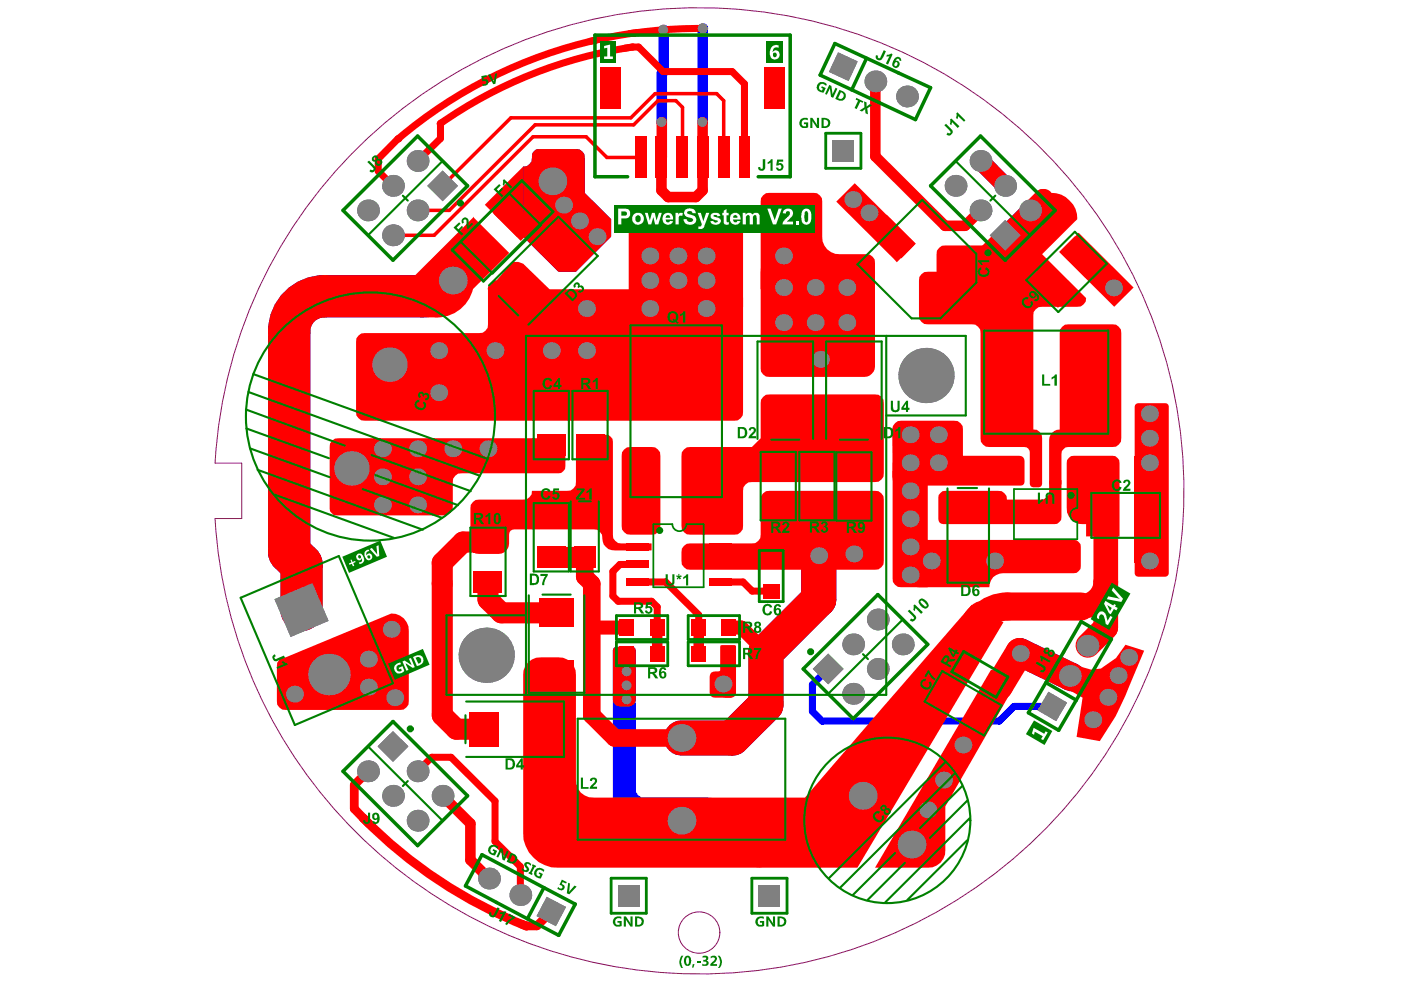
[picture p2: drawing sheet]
<svg xmlns="http://www.w3.org/2000/svg" width="287mm" height="202mm" viewBox="0 0 287 202" stroke-linecap="round" stroke-linejoin="round" font-family="sans-serif">
<g fill="none" stroke="#800080" stroke-width=".2">
<path d="M44 94.9a99.3 99.3 0 0 1 101.4-93.3 99.3 99.3 0 0 1 97 97.8 99.3 99.3 0 0 1-77.8 97.7 99.3 99.3 0 0 1-111.8-55.6 98.4 98.4 0 0 1-8.8-35.3M44.1 94.9h5.4v11.3h-5.4"/>
<circle cx="143.1" cy="191" r="4.2"/>
</g>
<g fill="#00f">
<path d="M125.7 132.7l.5-.2h3.2a.74 .74 0 0 1 .7 .7v28.4a1.72 1.72 0 0 0 1.9 1.7h12.9a1.72 1.72 0 0 1 1.8 1.8v7.2a1.72 1.72 0 0 1-1.8 1.8h-17.6a1.72 1.72 0 0 1-1.8-1.8v-39.1z"/>
<path d="M109.3 31l.5-.4 .5-.1h7.6a1.72 1.72 0 0 1 1.8 1.8v7.2l5.4 5.4v3.6l-7.2 7.2h-3.6l-7.2-7.2v-14.4a1.79 1.79 0 0 0 1.8-2.1l.1-.6z"/>
</g>
<path d="M166.3 140.2v5.5l2 2" fill="none" stroke="#00f" stroke-width="1.4"/>
<path d="M143.9 5.8l-.1 .1" fill="none" stroke="#00f" stroke-width="2.2"/>
<circle cx="200.7" cy="33" r="1.8" fill="#00f"/>
<path d="M135.8 6.1v8.6l-.3 .3v10M143.8 5.9v19.1" fill="none" stroke="#00f" stroke-width="2.2"/>
<path d="M169.5 137l-3.2 3.2M215.4 144.7h-7.8l-3 3h-36.3" fill="none" stroke="#00f" stroke-width="1.4"/>
<path d="M91.6 58.6a7.2 7.2 0 0 1-5.1 2.1h-20.1a7.2 7.2 0 0 0-7.2 7.2v45.2l2.5 2.5v9.3M92.7 57.4l-1.2 1.2" fill="none" stroke="#00f" stroke-width="8.6"/>
<path d="M167.6 113.8v9l-10.8 10.8v10.7l-6.8 6.8h-10.5" fill="none" stroke="#00f" stroke-width="7.2"/>
<path d="M116.5 33.8l-3.4 3.3M208.8 133.6l10.7 5.1" fill="none" stroke="#00f" stroke-width="5.8"/>
<path d="M200.7 33l5.1 5.1M210.9 43.1l-5.1 5.1" fill="none" stroke="#00f" stroke-width="3.6"/>
<g fill="#808080">
<circle cx="135.8" cy="6.1" r="1.01"/>
<circle cx="143.8" cy="5.8" r="1.01"/>
<circle cx="135.4" cy="25" r="1.01"/>
<circle cx="143.8" cy="25" r="1.01"/>
<circle cx="128.3" cy="137.5" r="1.01"/>
<circle cx="128.3" cy="140.4" r="1.01"/>
<circle cx="128.3" cy="143.2" r="1.01"/>
<circle cx="80.1" cy="128.9" r="1.73"/>
<circle cx="120.1" cy="71.8" r="1.73"/>
<circle cx="160.4" cy="66.1" r="1.73"/>
<circle cx="166.9" cy="66.1" r="1.73"/>
<circle cx="177.9" cy="43.6" r="1.73"/>
<circle cx="235.3" cy="94.8" r="1.73"/>
<circle cx="235.3" cy="89.8" r="1.73"/>
<circle cx="80.8" cy="142.9" r="1.73"/>
<circle cx="85.5" cy="91.9" r="1.73"/>
<circle cx="85.5" cy="103.4" r="1.73"/>
<circle cx="85.5" cy="97.7" r="1.73"/>
<circle cx="115.4" cy="42" r="1.73"/>
<circle cx="120.1" cy="63.2" r="1.73"/>
<circle cx="160.4" cy="52.4" r="1.73"/>
<circle cx="189.9" cy="165.9" r="1.73"/>
<circle cx="223.7" cy="147.4" r="1.73"/>
<circle cx="235.3" cy="114.9" r="1.73"/>
<circle cx="160.4" cy="58.9" r="1.73"/>
<circle cx="166.9" cy="58.9" r="1.73"/>
<circle cx="235.3" cy="84.7" r="1.73"/>
<circle cx="89.8" cy="71.8" r="1.73"/>
<circle cx="112.9" cy="71.8" r="1.73"/>
<circle cx="101.3" cy="71.8" r="1.73"/>
<circle cx="133" cy="77.6" r="1.73"/>
<circle cx="138.8" cy="77.6" r="1.73"/>
<circle cx="133" cy="71.8" r="1.73"/>
<circle cx="138.8" cy="71.8" r="1.73"/>
<circle cx="148" cy="140.1" r="1.73"/>
<circle cx="186.3" cy="117.8" r="1.73"/>
<circle cx="186.3" cy="112" r="1.73"/>
<circle cx="186.3" cy="106.3" r="1.73"/>
<circle cx="186.3" cy="100.5" r="1.73"/>
<circle cx="186.3" cy="94.8" r="1.73"/>
<circle cx="186.3" cy="89" r="1.73"/>
<circle cx="173.4" cy="66.1" r="1.73"/>
<circle cx="197.1" cy="152.6" r="1.73"/>
<circle cx="192.1" cy="94.8" r="1.73"/>
<circle cx="192.1" cy="89" r="1.73"/>
<circle cx="231.1" cy="134.6" r="1.73"/>
<circle cx="67.3" cy="138.1" r="4.2"/>
<circle cx="60.3" cy="142.2" r="1.73"/>
<circle cx="80.5" cy="163" r="2.23"/>
<circle cx="85.5" cy="158" r="2.23"/>
<circle cx="90.6" cy="163" r="2.23"/>
<circle cx="85.5" cy="168.1" r="2.23"/>
<circle cx="78.3" cy="91.9" r="1.73"/>
<circle cx="92.7" cy="91.9" r="1.73"/>
<circle cx="78.3" cy="97.7" r="1.73"/>
<circle cx="78.3" cy="103.4" r="1.73"/>
<circle cx="79.7" cy="74.7" r="3.5"/>
<circle cx="89.8" cy="80.4" r="1.73"/>
<circle cx="85.5" cy="43.1" r="2.23"/>
<circle cx="80.5" cy="48.2" r="2.23"/>
<circle cx="85.5" cy="33" r="2.23"/>
<circle cx="106.5" cy="183.3" r="2.23"/>
<circle cx="99.9" cy="91.9" r="1.73"/>
<circle cx="139.5" cy="168.1" r="2.84"/>
<circle cx="133" cy="63.2" r="1.73"/>
<circle cx="133" cy="57.4" r="1.73"/>
<circle cx="133" cy="52.4" r="1.73"/>
<circle cx="138.8" cy="57.4" r="1.73"/>
<circle cx="138.8" cy="52.4" r="1.73"/>
<circle cx="176.6" cy="163" r="2.84"/>
<circle cx="174.7" cy="142.1" r="2.23"/>
<circle cx="179.7" cy="137" r="2.23"/>
<circle cx="174.8" cy="113.4" r="1.73"/>
<circle cx="174.6" cy="40.9" r="1.73"/>
<circle cx="185.7" cy="19.8" r="2.23"/>
<circle cx="193.2" cy="159.8" r="1.73"/>
<circle cx="208.9" cy="133.8" r="1.73"/>
<circle cx="203.6" cy="114.9" r="1.73"/>
<circle cx="200.7" cy="43.1" r="2.23"/>
<circle cx="200.7" cy="33" r="2.23"/>
<circle cx="226.8" cy="142.8" r="1.73"/>
<circle cx="228.9" cy="138.4" r="1.73"/>
<circle cx="219" cy="138.4" r="2.23"/>
<circle cx="221.3" cy="52.8" r="1.73"/>
<circle cx="92.7" cy="57.4" r="2.84"/>
<circle cx="80.5" cy="38.1" r="2.23"/>
<circle cx="113.1" cy="37.1" r="2.84"/>
<circle cx="139.5" cy="151.1" r="2.84"/>
<circle cx="174.7" cy="132" r="2.23"/>
<circle cx="179.7" cy="126.9" r="2.23"/>
<circle cx="184.8" cy="132" r="2.23"/>
<circle cx="173.4" cy="58.9" r="1.73"/>
<circle cx="179.2" cy="16.7" r="2.23"/>
<circle cx="205.8" cy="38.1" r="2.23"/>
<circle cx="195.6" cy="38.1" r="2.23"/>
<circle cx="222.6" cy="132.3" r="2.23"/>
<circle cx="228" cy="59" r="1.73"/>
<circle cx="75.4" cy="140.7" r="1.73"/>
<circle cx="75.4" cy="135" r="1.73"/>
<circle cx="144.6" cy="77.6" r="1.73"/>
<circle cx="144.6" cy="71.8" r="1.73"/>
<circle cx="122.2" cy="48.5" r="1.73"/>
<circle cx="100.1" cy="179.9" r="2.23"/>
<circle cx="75.3" cy="158" r="2.23"/>
<circle cx="72" cy="95.9" r="3.5"/>
<circle cx="144.6" cy="63.2" r="1.73"/>
<circle cx="144.6" cy="52.4" r="1.73"/>
<circle cx="144.6" cy="57.4" r="1.73"/>
<circle cx="118.6" cy="45.2" r="1.73"/>
<circle cx="75.3" cy="43.1" r="2.23"/>
<circle cx="190.7" cy="114.9" r="1.73"/>
<circle cx="167.6" cy="113.8" r="1.73"/>
<circle cx="189.6" cy="76.9" r="5.7"/>
<circle cx="168" cy="73.6" r="1.73"/>
<circle cx="210.9" cy="43.1" r="2.23"/>
<circle cx="99.5" cy="134.2" r="5.7"/>
<circle cx="186.6" cy="173" r="2.84"/>
</g>
<g fill="#808080">
<path d="M111.9 183.7l4 2-2.1 4-4-2.1z" fill-rule="evenodd"/>
<path d="M126.5 181.2h4.4v4.5h-4.4z" fill-rule="evenodd"/>
<path d="M155.3 181.2h4.5v4.5h-4.5z" fill-rule="evenodd"/>
<path d="M170.4 28.7h4.5v4.4h-4.5z" fill-rule="evenodd"/>
<path d="M202.6 48.2l3.2-3.2 3.1 3.2-3.1 3.1z" fill-rule="evenodd"/>
<path d="M56.2 122.7l7.8-3.3 3.3 7.8-7.8 3.3z" fill-rule="evenodd"/>
<path d="M77.3 152.9l3.2-3.2 3.1 3.2-3.1 3.1z" fill-rule="evenodd"/>
<path d="M87.4 38.1l3.2-3.2 3.2 3.2-3.2 3.1z" fill-rule="evenodd"/>
<path d="M171.6 10.7l4 1.9-1.9 4-4-1.9z" fill-rule="evenodd"/>
<path d="M166.4 137l3.1-3.2 3.2 3.2-3.2 3.2z" fill-rule="evenodd"/>
<path d="M214.6 141.7l3.9 2.2-2.3 3.8-3.8-2.2z" fill-rule="evenodd"/>
</g>
<g fill="#f00">
<path d="M147.5 132.2h3.1l.1 9.6a1 1 0 0 1-1.1 1.1h-1.1a1 1 0 0 1-1.1-1.1z"/>
<path d="M125.7 132.7l.5-.2h3.2a.74 .74 0 0 1 .7 .7v10a1.47 1.47 0 0 1-1.4 1.5h-1.8a1.47 1.47 0 0 1-1.4-1.5v-10z"/>
<path d="M145.6 137.8l.4-.2 1.4-.2v-.3l2.4 5.8h-3.4a1 1 0 0 1-1.1-1.1v-3.1z"/>
<path d="M171.2 41.3l3.8-3.7 12.4 12.3-3.8 3.8z"/>
<path d="M218.1 135.6l5.3 1.5 2-.2 3.1-2.1 1.9-2.8 3.8 1.3-3.9 9.3-1.9 4.1-3.2 5.1-4.8-.9 1.2-8-5.7-3.3z"/>
<path d="M99.3 41.9l7.8-7.8v14.4h-1.3z"/>
<path d="M127.8 92.1l.5-.5h.8h4.3a1.72 1.72 0 0 1 1.8 1.7v14.4a1.72 1.72 0 0 1-1.8 1.8h-4.3a1.72 1.72 0 0 1-1.8-1.8v-14.4v-.7z"/>
<path d="M218.8 93.8l.4-.4 .6-.1h7.9a1.47 1.47 0 0 1 1.5 1.5v15.1h-6.9v-2.6a3.3 3.3 0 0 1-3.9-3.2v-9.3l.1-.6z"/>
<path d="M217.4 66.9l.6-.4 .7-.1h9a1.72 1.72 0 0 1 1.8 1.8v21.6a1.72 1.72 0 0 1-1.8 1.8h-9a1.47 1.47 0 0 0-1.4 1.4v6.1a.74 .74 0 0 1-.7 .7h-1.1a.74 .74 0 0 1-.7-.7v-9a2.21 2.21 0 0 1 2.1-2.1v-19.8l.1-.7z"/>
<path d="M216.9 51.6l3.9-3.9 11.3 11.2-4 3.9z"/>
<path d="M68 90.3l.6-.5h.7h45a1.47 1.47 0 0 1 1.4 1.4v4.3a1.47 1.47 0 0 1-1.4 1.4h-19.8a1.72 1.72 0 0 0-1.8 1.8v5.1a1.72 1.72 0 0 1-1.8 1.8h-22a1.47 1.47 0 0 1-1.4-1.5v-12.5l.1-.8z"/>
<path d="M186.8 111l.4-.4h.6h32a1.47 1.47 0 0 1 1.5 1.4v4a1.47 1.47 0 0 1-1.5 1.4h-14.4a2.72 2.72 0 0 0-2.9 2.9h-14.4a1.72 1.72 0 0 1-1.8-1.8v-6.5l.1-.6z"/>
<path d="M183.2 86.7l.6-.5h.7h10.8a1.72 1.72 0 0 1 1.8 1.8v9.7a1 1 0 0 1-1 1h-12.3a1 1 0 0 1-1.1-1v-9.7l.1-.8z"/>
<path d="M210.2 88.5a1.79 1.79 0 0 1 2-.5 1.79 1.79 0 0 1 1.1 1.8v9.3a.74 .74 0 0 1-.7 .7h-1.1a.74 .74 0 0 1-.7-.7v-6.5a1.1 1.1 0 0 0-1.1-1l.1-2.6z"/>
<path d="M183.2 93.8l.6-.4 .7-.1h24.2a1 1 0 0 1 1 1.1v4.3a.74 .74 0 0 1-.7 .7h-24.5a1.72 1.72 0 0 1-1.8-1.7l.1-3.3z"/>
<path d="M156.2 40l.6-.4 .7-.1h9a1.72 1.72 0 0 1 1.8 1.8v7.2a3.4 3.4 0 0 0 3.6 3.6h5.4a1.72 1.72 0 0 1 1.8 1.8v5.3h-23.4v-17.9l.1-.7z"/>
<path d="M96.8 102.8l.6-.4 .7-.1h9a1.72 1.72 0 0 0 1.8-1.8h7.2a1.72 1.72 0 0 0 1.8-1.8v-8.6a1 1 0 0 1 1.1-1.1h5a1.47 1.47 0 0 1 1.5 1.5v19a1.72 1.72 0 0 0 1.8 1.8h6.1v1.4h-7.6a2.46 2.46 0 0 1-2.5-2.5 1.72 1.72 0 0 0-1.8-1.8h-16.2a1 1 0 0 0-1.1 1.1v1.8a2.21 2.21 0 0 1-2.1 2.1h-4a1.72 1.72 0 0 1-1.8-1.7v-7.6l.1-.7z"/>
<path d="M109.3 31l.5-.4 .5-.1h7.6a1.72 1.72 0 0 1 1.8 1.8v7.2l5.4 5.4v3.6l-7.2 7.2h-3.6l-7.2-7.2v-14.4a1.79 1.79 0 0 0 1.8-2.1l.1-.6z"/>
<path d="M129.2 43.6l.6-.4 .7-.1h19.8a1.72 1.72 0 0 1 1.8 1.8v17.9h-23.4v-17.9l.1-.7z"/>
<path d="M73.4 68.7l.6-.4 .7-.1h23.4a1.72 1.72 0 0 0 1.8-1.8v-7.2a1.68 1.68 0 0 1 1.8-1.8l3.2-3.8h1.2l1 .4 5.4 5.2h37.8a1.72 1.72 0 0 1 1.8 1.8v23.4a1.72 1.72 0 0 1-1.8 1.8h-75.6a1.72 1.72 0 0 1-1.8-1.8v-14.4l.1-.7z"/>
<path d="M84.8 56.4l12.2-12v.2l7.3 7.2-10.4 10.4h-3.3z"/>
<path d="M202.9 137.1l5 2.9-14.4 25.1v9a3.4 3.4 0 0 1-3.6 3.6h-10.8z"/>
<path d="M192.5 101l.5-.4 .5-.1h10.8a1.72 1.72 0 0 1 1.8 1.8h6.9a1.72 1.72 0 0 0 1.8-1.8v-2.1h2.5v7.5a1.47 1.47 0 0 1-1.4 1.4h-22.7a1 1 0 0 1-1.1-1v-4.3l.1-.6z"/>
<path d="M192.2 50.8l.6-.5h.7h10.8l10.8-10.8a5.4 5.4 0 0 1 5.4 5.4l-7.2 7.2 9 8.9a1.72 1.72 0 0 1-1.8 1.8h-7.2a1.72 1.72 0 0 0-1.8 1.8v25.2a1.72 1.72 0 0 1-1.8 1.8h-7.2a1.72 1.72 0 0 1-1.8-1.8v-21.6a1.72 1.72 0 0 0-1.8-1.8h-9a1.72 1.72 0 0 1-1.8-1.8v-7.2a1.72 1.72 0 0 1 1.8-1.7h1.8l.1-4.4z"/>
<path d="M156.2 54.4l.6-.5h.7h19.8a1.72 1.72 0 0 1 1.8 1.8v19.3a2.21 2.21 0 0 1-2.1 2.2h-19.5a1.72 1.72 0 0 1-1.8-1.8v-19.7l.1-.8z"/>
<path d="M232.3 93.4h5v21.8h-5z"/>
<path d="M232.5 82.8l.5-.2h5.6l.5 .2 .2 .4v34.2a.74 .74 0 0 1-.8 .7h-5.5a.74 .74 0 0 1-.7-.7v-34.1z"/>
<path d="M182.7 96.4h5.6a1.6 1.6 0 0 1 1.6 1.6v22.3h-5.4a1.72 1.72 0 0 1-1.8-1.8z"/>
<path d="M108.1 135.6l.8-.5 .9-.4 4.5-.1a3.4 3.4 0 0 1 3.6 3.6v21.6a3.4 3.4 0 0 0 3.6 3.5h43.3l34.1-39.4 6.5 3.6-29.9 50.2h-61.2a7.1 7.1 0 0 1-7.2-7.2v-32.3l.1-.9 .3-.9z"/>
<path d="M57.2 135.1l.6-.4 .7-.1 21.6-8.9a3.4 3.4 0 0 1 3.6 3.5v14.4a1.72 1.72 0 0 1-1.8 1.8h-23.4a1.72 1.72 0 0 1-1.8-1.8v-7.2l.1-.7z"/>
<path d="M140 92.1l.6-.5h.7h12.6l1.8-1.8v-7.2a1.72 1.72 0 0 1 1.8-1.8h21.6a1.72 1.72 0 0 1 1.8 1.8v14.3a1.72 1.72 0 0 1-1.8 1.8h-25.2a1.72 1.72 0 0 0-1.8 1.8v7.2a1.72 1.72 0 0 1-1.8 1.8h-9a1.72 1.72 0 0 1-1.8-1.8v-14.4l.1-.7z"/>
<path d="M140 111.8l.6-.4 .7-.1h12.6a1.72 1.72 0 0 0 1.8-1.8v-7.2a1.72 1.72 0 0 1 1.8-1.8h21.6a1.72 1.72 0 0 1 1.8 1.8v12.6a1.72 1.72 0 0 1-1.8 1.8h-37.8a1.72 1.72 0 0 1-1.8-1.8l.1-2.5z"/>
</g>
<path d="M125.5 122.1l1 1" fill="none" stroke="#f00" stroke-width="1.4"/>
<path d="M131.2 32.2h.1" fill="none" stroke="#f00" stroke-width=".72"/>
<circle cx="130.5" cy="6.7" r=".72" fill="#f00"/>
<path d="M146.7 19.2l1.5 1.4M138.4 20.6l1.3 1.4" fill="none" stroke="#f00" stroke-width=".72"/>
<path d="M75.3 158l-2.8 2.8v4.8l1.9 2" fill="none" stroke="#f00" stroke-width="1.8"/>
<circle cx="81.5" cy="28.4" r=".72" fill="#f00"/>
<path d="M90.2 25.4v3M126.9 115.6l-1.4 1.4v5.1M143 125.9v2.6M101.3 164.1v8.2" fill="none" stroke="#f00" stroke-width="1.4"/>
<path d="M107.8 189.6h2.1" fill="none" stroke="#f00" stroke-width="1.8"/>
<path d="M200.2 52.4h1.4M119.7 114.2v3.9l1.4 1.5" fill="none" stroke="#f00" stroke-width="3.6"/>
<path d="M139.7 22v10.2M148.2 20.6v11.6" fill="none" stroke="#f00" stroke-width=".72"/>
<path d="M179.2 16.7v15.3M143.8 39l-1.3 1.4" fill="none" stroke="#f00" stroke-width="2.2"/>
<circle cx="200.7" cy="33" r="1.8" fill="#f00"/>
<path d="M135.5 25l-.1 14 1.4 1.4h5.7M143.8 25v14M179.2 32l14.3 14.2h4.1l3.1-3.1M134.5 128.5v5.4M143 128.5v5.4M90.6 163l5.7 5.7v7.4l3.8 3.8" fill="none" stroke="#f00" stroke-width="2.2"/>
<path d="M142.8 128.5v5.1" fill="none" stroke="#f00" stroke-width="1.1"/>
<path d="M200.7 33l5.1 5.1M213.8 40.5h-.3l-11.9 11.9M121.1 119.6v26.9l4.7 4.6h13.7" fill="none" stroke="#f00" stroke-width="3.6"/>
<path d="M146.7 19.2h-12.6l-5 4.9h-24.5l-14 14M131.2 32.2h-7l-4.2-4.2h-10.9l-20.2 20.2h-8.4M138.4 20.6h-3.7l-5 5h-20.1l-17.6 17.5h-6.5" fill="none" stroke="#f00" stroke-width=".72"/>
<g fill="none" stroke="#f00" stroke-width="1.4">
<path d="M122.4 8.1l-1.6 .4M122.4 8.1a95.1 95.1 0 0 0-40.9 20.4l-4.1 4v2.5l3.1 3.1M124 7.8l-1.6 .3M127.9 9.9l1.6-.3a92.4 92.4 0 0 0-39.4 15.7l.3-.2M129.5 9.6h1.2l5.1 5.1h14.1l2.5 2.5v15M130.5 6.7l-1.6 .2M143.9 5.8a95.3 95.3 0 0 0-21.5 2.3M90.2 28.4l-4.7 4.6M194.3 52.4h5.9M126.9 115.6h3.6M130.5 119.2h5.8l6.7 6.7M147.5 119.2h4.6l1.9 1.9h3.9"/>
<path d="M126.5 123.1h6.9l1.1 1.2v4.2M85.5 158l2.9-2.9h3.9l9 9M101.3 172.3l5.2 5.2v5.8"/>
</g>
<path d="M160.8 73.6h14M226.4 119.1a5.1 5.1 0 0 1-5.1 5.1M226.4 105.6v22.9l-3.7 3.7M187 144.9v7.7l-10.4 10.4M155.3 175.1h.1" fill="none" stroke="#f00" stroke-width="5"/>
<path d="M121.5 128.5h6.8M149.2 128.5h2.6l5 5.1" fill="none" stroke="#f00" stroke-width="2.9"/>
<path d="M92.7 57.4a3.2 3.2 0 0 1-3.2 3.3h-23.1a7.2 7.2 0 0 0-7.2 7.2v45.2l2.5 2.5v9.3" fill="none" stroke="#f00" stroke-width="8.6"/>
<path d="M99.9 111h-5.1l-4.3 4.2v31.3l2.9 2.8h5.6M99.9 119.2v3.6l2.7 2.7h11.3M112.9 114.2h6.8" fill="none" stroke="#f00" stroke-width="4.3"/>
<path d="M75.6 168.8l-1.2-1.2a96.2 96.2 0 0 0 33.4 22.1l-1-.4M112.9 186.7l-3 2.9" fill="none" stroke="#f00" stroke-width="1.8"/>
<path d="M167.6 113.8v9l-10.8 10.8v10.7l-6.8 6.8h-10.5M111.8 161.6l6.5 6.5h53.2l5.1-5.1" fill="none" stroke="#f00" stroke-width="7.2"/>
<path d="M219.5 138.7l-10.8-5.1-4.4 7.1M221.3 124.2h-15.1a7.2 7.2 0 0 0-5.1 2.1" fill="none" stroke="#f00" stroke-width="5.8"/>
<path d="M201.2 126.3l-.8 .8" fill="none" stroke="#f00" stroke-width="6.5"/>
<g fill="#808080">
<circle cx="135.8" cy="6.1" r="1.01"/>
<circle cx="143.8" cy="5.8" r="1.01"/>
<circle cx="135.4" cy="25" r="1.01"/>
<circle cx="143.8" cy="25" r="1.01"/>
<circle cx="128.3" cy="137.5" r="1.01"/>
<circle cx="128.3" cy="140.4" r="1.01"/>
<circle cx="128.3" cy="143.2" r="1.01"/>
<circle cx="80.1" cy="128.9" r="1.73"/>
<circle cx="120.1" cy="71.8" r="1.73"/>
<circle cx="160.4" cy="66.1" r="1.73"/>
<circle cx="166.9" cy="66.1" r="1.73"/>
<circle cx="177.9" cy="43.6" r="1.73"/>
<circle cx="235.3" cy="94.8" r="1.73"/>
<circle cx="235.3" cy="89.8" r="1.73"/>
<circle cx="80.8" cy="142.9" r="1.73"/>
<circle cx="85.5" cy="91.9" r="1.73"/>
<circle cx="85.5" cy="103.4" r="1.73"/>
<circle cx="85.5" cy="97.7" r="1.73"/>
<circle cx="115.4" cy="42" r="1.73"/>
<circle cx="120.1" cy="63.2" r="1.73"/>
<circle cx="160.4" cy="52.4" r="1.73"/>
<circle cx="189.9" cy="165.9" r="1.73"/>
<circle cx="223.7" cy="147.4" r="1.73"/>
<circle cx="235.3" cy="114.9" r="1.73"/>
<circle cx="160.4" cy="58.9" r="1.73"/>
<circle cx="166.9" cy="58.9" r="1.73"/>
<circle cx="235.3" cy="84.7" r="1.73"/>
<circle cx="89.8" cy="71.8" r="1.73"/>
<circle cx="112.9" cy="71.8" r="1.73"/>
<circle cx="101.3" cy="71.8" r="1.73"/>
<circle cx="133" cy="77.6" r="1.73"/>
<circle cx="138.8" cy="77.6" r="1.73"/>
<circle cx="133" cy="71.8" r="1.73"/>
<circle cx="138.8" cy="71.8" r="1.73"/>
<circle cx="148" cy="140.1" r="1.73"/>
<circle cx="186.3" cy="117.8" r="1.73"/>
<circle cx="186.3" cy="112" r="1.73"/>
<circle cx="186.3" cy="106.3" r="1.73"/>
<circle cx="186.3" cy="100.5" r="1.73"/>
<circle cx="186.3" cy="94.8" r="1.73"/>
<circle cx="186.3" cy="89" r="1.73"/>
<circle cx="173.4" cy="66.1" r="1.73"/>
<circle cx="197.1" cy="152.6" r="1.73"/>
<circle cx="192.1" cy="94.8" r="1.73"/>
<circle cx="192.1" cy="89" r="1.73"/>
<circle cx="231.1" cy="134.6" r="1.73"/>
<circle cx="67.3" cy="138.1" r="4.2"/>
<circle cx="60.3" cy="142.2" r="1.73"/>
<circle cx="80.5" cy="163" r="2.23"/>
<circle cx="85.5" cy="158" r="2.23"/>
<circle cx="90.6" cy="163" r="2.23"/>
<circle cx="85.5" cy="168.1" r="2.23"/>
<circle cx="78.3" cy="91.9" r="1.73"/>
<circle cx="92.7" cy="91.9" r="1.73"/>
<circle cx="78.3" cy="97.7" r="1.73"/>
<circle cx="78.3" cy="103.4" r="1.73"/>
<circle cx="79.7" cy="74.7" r="3.5"/>
<circle cx="89.8" cy="80.4" r="1.73"/>
<circle cx="85.5" cy="43.1" r="2.23"/>
<circle cx="80.5" cy="48.2" r="2.23"/>
<circle cx="85.5" cy="33" r="2.23"/>
<circle cx="106.5" cy="183.3" r="2.23"/>
<circle cx="99.9" cy="91.9" r="1.73"/>
<circle cx="139.5" cy="168.1" r="2.84"/>
<circle cx="133" cy="63.2" r="1.73"/>
<circle cx="133" cy="57.4" r="1.73"/>
<circle cx="133" cy="52.4" r="1.73"/>
<circle cx="138.8" cy="57.4" r="1.73"/>
<circle cx="138.8" cy="52.4" r="1.73"/>
<circle cx="176.6" cy="163" r="2.84"/>
<circle cx="174.7" cy="142.1" r="2.23"/>
<circle cx="179.7" cy="137" r="2.23"/>
<circle cx="174.8" cy="113.4" r="1.73"/>
<circle cx="174.6" cy="40.9" r="1.73"/>
<circle cx="185.7" cy="19.8" r="2.23"/>
<circle cx="193.2" cy="159.8" r="1.73"/>
<circle cx="208.9" cy="133.8" r="1.73"/>
<circle cx="203.6" cy="114.9" r="1.73"/>
<circle cx="200.7" cy="43.1" r="2.23"/>
<circle cx="200.7" cy="33" r="2.23"/>
<circle cx="226.8" cy="142.8" r="1.73"/>
<circle cx="228.9" cy="138.4" r="1.73"/>
<circle cx="219" cy="138.4" r="2.23"/>
<circle cx="221.3" cy="52.8" r="1.73"/>
<circle cx="92.7" cy="57.4" r="2.84"/>
<circle cx="80.5" cy="38.1" r="2.23"/>
<circle cx="113.1" cy="37.1" r="2.84"/>
<circle cx="139.5" cy="151.1" r="2.84"/>
<circle cx="174.7" cy="132" r="2.23"/>
<circle cx="179.7" cy="126.9" r="2.23"/>
<circle cx="184.8" cy="132" r="2.23"/>
<circle cx="173.4" cy="58.9" r="1.73"/>
<circle cx="179.2" cy="16.7" r="2.23"/>
<circle cx="205.8" cy="38.1" r="2.23"/>
<circle cx="195.6" cy="38.1" r="2.23"/>
<circle cx="222.6" cy="132.3" r="2.23"/>
<circle cx="228" cy="59" r="1.73"/>
<circle cx="75.4" cy="140.7" r="1.73"/>
<circle cx="75.4" cy="135" r="1.73"/>
<circle cx="144.6" cy="77.6" r="1.73"/>
<circle cx="144.6" cy="71.8" r="1.73"/>
<circle cx="122.2" cy="48.5" r="1.73"/>
<circle cx="100.1" cy="179.9" r="2.23"/>
<circle cx="75.3" cy="158" r="2.23"/>
<circle cx="72" cy="95.9" r="3.5"/>
<circle cx="144.6" cy="63.2" r="1.73"/>
<circle cx="144.6" cy="52.4" r="1.73"/>
<circle cx="144.6" cy="57.4" r="1.73"/>
<circle cx="118.6" cy="45.2" r="1.73"/>
<circle cx="75.3" cy="43.1" r="2.23"/>
<circle cx="190.7" cy="114.9" r="1.73"/>
<circle cx="167.6" cy="113.8" r="1.73"/>
<circle cx="189.6" cy="76.9" r="5.7"/>
<circle cx="168" cy="73.6" r="1.73"/>
<circle cx="210.9" cy="43.1" r="2.23"/>
<circle cx="99.5" cy="134.2" r="5.7"/>
<circle cx="186.6" cy="173" r="2.84"/>
</g>
<g fill="#808080">
<path d="M111.9 183.7l4 2-2.1 4-4-2.1z" fill-rule="evenodd"/>
<path d="M126.5 181.2h4.4v4.5h-4.4z" fill-rule="evenodd"/>
<path d="M155.3 181.2h4.5v4.5h-4.5z" fill-rule="evenodd"/>
<path d="M170.4 28.7h4.5v4.4h-4.5z" fill-rule="evenodd"/>
<path d="M202.6 48.2l3.2-3.2 3.1 3.2-3.1 3.1z" fill-rule="evenodd"/>
<path d="M56.2 122.7l7.8-3.3 3.3 7.8-7.8 3.3z" fill-rule="evenodd"/>
<path d="M77.3 152.9l3.2-3.2 3.1 3.2-3.1 3.1z" fill-rule="evenodd"/>
<path d="M87.4 38.1l3.2-3.2 3.2 3.2-3.2 3.1z" fill-rule="evenodd"/>
<path d="M171.6 10.7l4 1.9-1.9 4-4-1.9z" fill-rule="evenodd"/>
<path d="M166.4 137l3.1-3.2 3.2 3.2-3.2 3.2z" fill-rule="evenodd"/>
<path d="M214.6 141.7l3.9 2.2-2.3 3.8-3.8-2.2z" fill-rule="evenodd"/>
</g>
<g fill="#f00">
<path d="M141.6 126.9h2.9v3.3h-2.9z" fill-rule="evenodd"/>
<path d="M147.8 126.9h2.9v3.3h-2.9z" fill-rule="evenodd"/>
<path d="M129.7 94.1h4.3v7.1h-4.3z" fill-rule="evenodd"/>
<path d="M130 28h2.3v8.5h-2.3z" fill-rule="evenodd"/>
<path d="M141.6 132.3h2.9v3.2h-2.9z" fill-rule="evenodd"/>
<path d="M142.8 28h2.3v8.5h-2.3z" fill-rule="evenodd"/>
<path d="M147.8 132.3h2.9v3.2h-2.9z" fill-rule="evenodd"/>
<path d="M147 28h2.3v8.5h-2.3z" fill-rule="evenodd"/>
<path d="M207.9 111.5h1.5v4.7h-1.5z" fill-rule="evenodd"/>
<path d="M207.9 94.6h1.5v4.7h-1.5z" fill-rule="evenodd"/>
<path d="M211.5 111.5h1.5v4.7h-1.5z" fill-rule="evenodd"/>
<path d="M211.5 94.6h1.5v4.7h-1.5z" fill-rule="evenodd"/>
<path d="M218.7 111.5h1.5v4.7h-1.5z" fill-rule="evenodd"/>
<path d="M218.7 94.6h1.5v4.7h-1.5z" fill-rule="evenodd"/>
<path d="M109.8 103.8h6v4.4h-6z" fill-rule="evenodd"/>
<path d="M109.8 80.8h6v4.4h-6z" fill-rule="evenodd"/>
<path d="M126.9 126.9h2.9v3.3h-2.9z" fill-rule="evenodd"/>
<path d="M133.1 126.9h2.9v3.3h-2.9z" fill-rule="evenodd"/>
<path d="M128.2 118.5h4.6v1.4h-4.6z" fill-rule="evenodd"/>
<path d="M128.2 111.3h4.6v1.4h-4.6z" fill-rule="evenodd"/>
<path d="M145.2 118.5h4.7v1.4h-4.7z" fill-rule="evenodd"/>
<path d="M145.2 111.3h4.7v1.4h-4.7z" fill-rule="evenodd"/>
<path d="M110.4 135.3h7.1v5.9h-7.1z" fill-rule="evenodd"/>
<path d="M110.4 122.6h7.1v5.9h-7.1z" fill-rule="evenodd"/>
<path d="M109.9 111.9h5.9v4.5h-5.9z" fill-rule="evenodd"/>
<path d="M109.9 89h5.9v4.4h-5.9z" fill-rule="evenodd"/>
<path d="M101 43.7l3.2-3.2 5.6 5.6-3.2 3.2z" fill-rule="evenodd"/>
<path d="M126.9 132.3h2.9v3.2h-2.9z" fill-rule="evenodd"/>
<path d="M133.1 132.3h2.9v3.2h-2.9z" fill-rule="evenodd"/>
<path d="M128.2 107.7h4.6v1.4h-4.6z" fill-rule="evenodd"/>
<path d="M128.2 114.9h4.6v1.4h-4.6z" fill-rule="evenodd"/>
<path d="M134.3 28h2.3v8.5h-2.3z" fill-rule="evenodd"/>
<path d="M138.5 28h2.3v8.5h-2.3z" fill-rule="evenodd"/>
<path d="M145.2 114.9h4.7v1.4h-4.7z" fill-rule="evenodd"/>
<path d="M145.2 107.7h4.7v1.4h-4.7z" fill-rule="evenodd"/>
<path d="M156.2 113.4h3.3v2.9h-3.3z" fill-rule="evenodd"/>
<path d="M156.2 119.6h3.3v2.9h-3.3z" fill-rule="evenodd"/>
<path d="M156.4 93.3h5.9v4.4h-5.9z" fill-rule="evenodd"/>
<path d="M156.4 101.5h5.9v4.4h-5.9z" fill-rule="evenodd"/>
<path d="M157.2 70.7h7.1v5.8h-7.1z" fill-rule="evenodd"/>
<path d="M151.3 28h2.3v8.5h-2.3z" fill-rule="evenodd"/>
<path d="M171.8 93.3h6v4.5h-6z" fill-rule="evenodd"/>
<path d="M171.3 70.7h7v5.8h-7z" fill-rule="evenodd"/>
<path d="M178.5 46.9l3-2.9 6 5.9-3 3z" fill-rule="evenodd"/>
<path d="M202.8 137.6l2.5 1.4-1.6 2.7-2.5-1.4z" fill-rule="evenodd"/>
<path d="M197.5 134.4l2.5 1.5-1.6 2.8-2.6-1.4z" fill-rule="evenodd"/>
<path d="M193.1 138.3l3.9 2.3-3 5.1-3.9-2.2z" fill-rule="evenodd"/>
<path d="M200.3 142.5l3.8 2.2-2.9 5.1-3.9-2.2z" fill-rule="evenodd"/>
<path d="M194.8 112.8h6.9v5.6h-6.9z" fill-rule="evenodd"/>
<path d="M215.1 111.5h1.5v4.7h-1.5z" fill-rule="evenodd"/>
<path d="M215.1 94.6h1.5v4.7h-1.5z" fill-rule="evenodd"/>
<path d="M216.9 51.6l3.1-3.2 5.7 5.6-3.2 3.2z" fill-rule="evenodd"/>
<path d="M108.8 145.8h5.9v7.1h-5.9z" fill-rule="evenodd"/>
<path d="M102.1 59.5l4.3-4.1 5 4.9-4.2 4.3z" fill-rule="evenodd"/>
<path d="M122.8 13.9h4.3v8.4h-4.3z" fill-rule="evenodd"/>
<path d="M157.2 83.4h7.1v5.9h-7.1z" fill-rule="evenodd"/>
<path d="M156.5 13.9h4.3v8.4h-4.3z" fill-rule="evenodd"/>
<path d="M171.9 101.5h5.9v4.5h-5.9z" fill-rule="evenodd"/>
<path d="M171.3 83.4h7v5.9h-7z" fill-rule="evenodd"/>
<path d="M202.1 70.5l2.2-2.1h4.2l2.2 2.1v15.5l-2.2 2.2h-4.2l-2.2-2.2z" fill-rule="evenodd"/>
<path d="M194.8 101h6.8v5.6h-6.8z" fill-rule="evenodd"/>
<path d="M193.9 56.2l6 6.1-3 2.9-6-6z" fill-rule="evenodd"/>
<path d="M219.8 68.4h4.3l2.1 2.1v15.5l-2.1 2.2h-4.3l-2.1-2.2v-15.5z" fill-rule="evenodd"/>
<path d="M224.1 101.6h4.6v7.9h-4.6z" fill-rule="evenodd"/>
<path d="M117.8 80.8h5.9v4.4h-5.9z" fill-rule="evenodd"/>
<path d="M117.5 112h4.4v4.3h-4.4z" fill-rule="evenodd"/>
<path d="M96.9 108.8h6v4.4h-6z" fill-rule="evenodd"/>
<path d="M96.9 117h6v4.4h-6z" fill-rule="evenodd"/>
<path d="M142.9 94.1h4.2v7.1h-4.2z" fill-rule="evenodd"/>
<path d="M117.8 89h5.9v4.4h-5.9z" fill-rule="evenodd"/>
<path d="M111.1 50.6l4.2-4.2 5.1 5-4.2 4.2z" fill-rule="evenodd"/>
<path d="M95.2 49.5l3.2-3.2 5.6 5.6-3.2 3.2z" fill-rule="evenodd"/>
<path d="M164.3 93.3h5.9v4.4h-5.9z" fill-rule="evenodd"/>
<path d="M164.3 101.5h6v4.4h-6z" fill-rule="evenodd"/>
<path d="M96.1 145.8h6v7.1h-6z" fill-rule="evenodd"/>
<path d="M117.5 103.6h4.4v4.3h-4.4z" fill-rule="evenodd"/>
<path d="M129.9 67.3h17v18.4h-17z" fill-rule="evenodd"/>
<path d="M211 57.4l3.2-3.2 5.6 5.6-3.2 3.2z" fill-rule="evenodd"/>
<path d="M232.4 101.6h4.4v7.9h-4.4z" fill-rule="evenodd"/>
</g>
<g fill="none" stroke="#008000" stroke-width=".43">
<path d="M90.6 33l-15.3 15.2M195.6 33l15.3 15.2M82.5 40.1l1 1M94.3 49.5l9.9-9.9 6.6 6.5-10 9.9zM100.1 58.5l14.2-14.1 8.1 8-14.2 14.1M175.5 54.1l13.3-13.2 11.1 11.1v5.9l-7.4 7.3h-5.9zM203.8 40.1l-1 1M210.1 57.4l9.9-9.9 6.6 6.5-9.9 9.9zM51.9 76.6l47.9 17.4M102.1 60.6l4 4M129.1 66.6h18.7v35.2h-18.7zM181.4 68.8v73.5h-90v-16.3h16.3"/>
<path d="M201.5 67.7h25.4v21.1h-25.4zM50.3 83.9l20.3 7.4M50.4 87.7l16.9 6.1M50.8 80.3l47.4 17.1M51.2 91.8l16.3 5.9M52.7 96.2l33.9 12.3M76.1 93.2l20.3 7.4M76.9 97.3l16.9 6.2M109.3 80.1h7.2v14h-7.2zM117.2 80.1h7.2v14h-7.2zM155.1 89.9v-20h11.4v20M155.7 92.6h7.2v14h-7.2z"/>
<path d="M157.9 90h5.7M163.6 92.6h7.2v14h-7.2zM169.1 89.9v-20h11.4v20M171.2 92.6h7.2v14h-7.2zM171.9 90h5.8M181.4 85.1h16.3v-16.3h-90v73.5M196.1 100h3.9M56.3 101.3l24.3 8.8M74.3 100.2l16.2 5.9M96.3 108.1h7.2v14h-7.2zM109.3 103h7.2v14h-7.2zM116.8 102.7v14.3h5.8v-14.3"/>
<path d="M118.6 102.7h2.3M194 100v19.3h8.5v-19.3M223.4 101h14.1v9.1h-14.1zM49.3 122.4l20.1-8.5 11.1 26-20.1 8.6zM108.3 121.9v20h11.3v-20M111.1 121.8h5.7M176.7 134l1 1M184.8 126.9l-15.3 15.2M192.9 137.4l12.2 7.1-3.6 6.1-12.2-6.9zM75.3 152.9l15.3 15.2M83.5 160l-1 1M95.3 146.5v5.7"/>
<path d="M95.4 143.7h20.1v11.3h-20.1M118.3 147.2h42.5v24.8h-42.5zM193.6 156l-23.9 23.9M195.5 158.4l-23.5 23.4M183.2 174.7l-8.6 8.6M185.2 176.7l-7.6 7.6M197 161l-8.7 8.6M198 164l-7.6 7.6M198 172.1l-12.2 12.2M198.5 167.6l-17.3 17.2"/>
</g>
<path d="M170.9 8.9l19.6 9.1-3.1 6.5-19.5-9.1zM177.4 11.9l-3 6.5M128.5 36.2h-6.7v-29h40v29h-6.6M190.5 38.1l10.2-10.2 15.3 15.2-10.2 10.2zM70.2 43.1l15.3-15.2 10.2 10.2-15.2 15.2zM164.4 137l15.3-15.2 10.2 10.2-15.2 15.2zM214.1 139.8l6.2 3.6M221.3 127.3l6.2 3.6-10.8 18.7-6.2-3.6zM70.2 158l10.3-10.2 15.2 15.2-10.2 10.2zM98.7 175.1l19.1 10.1-3.4 6.4-19.1-10.2zM111.4 181.8l-3.4 6.4" fill="none" stroke="#008000" stroke-width=".72"/>
<path d="M169 27.3h7.2v7.2h-7.2zM92.6 51.2l14.2-14.2 6.4 6.4-14.2 14.2zM155.4 112.7h4.9v10.5h-4.9zM126.2 126.1h10.5v4.9h-10.5zM126.2 131.5h10.5v4.9h-10.5zM140.9 126.1h10.5v4.9h-10.5zM140.9 131.5h10.5v4.9h-10.5zM197.3 133.4l9.1 5.3-2.5 4.1-9.1-5.2zM125.1 179.9h7.2v7.1h-7.2zM153.9 179.9h7.2v7.1h-7.2z" fill="none" stroke="#008000" stroke-width=".58"/>
<path d="M137.6 107.3h-3.8v13h10.3v-13h-3.6M220.5 104v-3.8h-12.9v10.2h12.9v-3.5" fill="none" stroke="#008000" stroke-width=".36"/>
<g fill="#008000">
<path d="M55.8 134.3l.5-.3 .2 .4a.28 .28 0 0 0-.2 .4 .28 .28 0 0 0 .5 0l1.3-.5 .2 .4-1.3 .6a.76 .76 0 0 1-1 0 .76 .76 0 0 1-.2-1z"/>
<path d="M57.6 135.6l.4-.2 .5 .4h.3l.1 .3-2.1 .9-.2-.4 1.5-.6z"/>
<path d="M121.4 78l.6-.6h.4v2.3h-.5v-1.6l-.5 .3z"/>
<path d="M132.3 123.4h1.2v.4h-.8l-.1 .4a.77 .77 0 0 1 1 .8 .77 .77 0 0 1-1.1 .7l-.5-.5 .5-.2a.36 .36 0 0 0 .5 .3 .36 .36 0 0 0 .1-.6l-.4-.3-.2 .3-.4-.1z"/>
<path d="M182.4 82.1h.4v1.2a.51 .51 0 0 0 .2 .6 .51 .51 0 0 0 .7-.1v-1.7h.5v1.2a.94 .94 0 0 1-.4 1 .94 .94 0 0 1-1.1 0 .83 .83 0 0 1-.3-1z"/>
<path d="M200.4 55l.5-.3 .1 .5a.56 .56 0 0 0-.3 .8 .56 .56 0 0 0 .8 .2 .55 .55 0 0 0 .7-.4 .55 .55 0 0 0-.5-.6l.1-.5a1.05 1.05 0 0 1 .7 1.3 1.05 1.05 0 0 1-1.3 .7 1.13 1.13 0 0 1-.8-1.7z"/>
<path d="M200.2 53.3h2.3v.4h-1.6l.3 .6h-.4l-.3-.5-.3-.2z"/>
<path d="M227.8 98.6a1.07 1.07 0 0 1 1.8 .3h-.5a.56 .56 0 0 0-.8-.2 .56 .56 0 0 0-.2 .7 .55 .55 0 0 0 .4 .8 .55 .55 0 0 0 .7-.5l.4 .1a1.05 1.05 0 0 1-1.3 .7 1.05 1.05 0 0 1-.7-1.3z"/>
<path d="M230.1 98.4a.77 .77 0 0 1 1-.1 .77 .77 0 0 1 .2 .9l-.7 .9h.8v.4h-1.6l.2-.4 .6-.7a.52 .52 0 0 0 .2-.8h-.3l-.2 .3h-.4z"/>
<path d="M118.9 159.3h.4v1.9h1.2v.4h-1.6z"/>
<path d="M120.9 159.4l.2-.1a.76 .76 0 0 1 1 .3 .76 .76 0 0 1-.2 1l-.5 .5h.8v.5h-1.5l.4-.8a.94 .94 0 0 0 .6-1.1v-.1a.36 .36 0 0 0-.6 .4l-.4-.1z"/>
<path d="M85 82.3l.4-.4h.5v.5a.54 .54 0 0 0-.6 .5 .54 .54 0 0 0 .6 .5 .56 .56 0 0 0 .8 0 .56 .56 0 0 0-.1-.8l.2-.5a1.07 1.07 0 0 1 .1 1.6 1.07 1.07 0 0 1-1.6 0 1.15 1.15 0 0 1-.3-1.4z"/>
<path d="M85.6 80.6a.6 .6 0 0 1 .7-.4 .6 .6 0 0 1 .5 .5 .66 .66 0 0 1 .9 0 .66 .66 0 0 1 .1 .9l-.3 .3-.3 .1-.2-.1 .1-.4a.34 .34 0 0 0 .4-.4 .34 .34 0 0 0-.6-.2l-.1 .4-.4-.2a.27 .27 0 0 0 0-.4 .27 .27 0 0 0-.4 .1 .27 .27 0 0 0 .1 .3l-.1 .5a.75 .75 0 0 1-.4-1z"/>
<path d="M101.1 38.8l1.1-1.1 .3 .3-.8 .8 .4 .3 .7-.7 .2 .3-.7 .7 .8 .7-.4 .3z"/>
<path d="M102.9 36.9l.3-.2 1.7 1.6-.4 .3-1.1-1.2-.3 .7-.2-.3z"/>
<path d="M119 77.4h1a.66 .66 0 0 1 .8 .5 .66 .66 0 0 1-.5 .8l.3 .3 .5 .7h-.6l-.7-.9h-.4v.9h-.4zM119.4 77.8v.6h.5a.35 .35 0 0 0 .5-.4 .35 .35 0 0 0-.6-.2z"/>
<path d="M129.8 123.4h1a.66 .66 0 0 1 .8 .4 .66 .66 0 0 1-.5 .9l.3 .2 .5 .8h-.6l-.6-1h-.5v1h-.4zM130.2 123.7v.7h.5a.35 .35 0 0 0 .5-.4 .35 .35 0 0 0-.5-.3z"/>
<path d="M185.5 82.1h.4v1.4h.3v.4h-.3v.5h-.4v-.5h-1v-.4zM185.5 82.7l-.5 .8h.5z"/>
</g>
<path d="M211.7 147.6l3.7 2.1-1.6 2.9-3.8-2.2z" fill-rule="evenodd" fill="#008000"/>
<path d="M211.6 149.1l2.2 1.2 .3-.5 .4 .2-.9 1.6-.5-.2 .4-.6-1.7-.9-.1 .6-.5-.3z" fill="#fff"/>
<g fill="#008000">
<path d="M110.6 117.5h1.5v.4l-.4 .6-.3 .8v.5h-.4v-.5l.6-1.3h-1z"/>
<path d="M110.9 100.4a1.07 1.07 0 0 1 1.8 .3h-.5a.56 .56 0 0 0-.7-.2 .56 .56 0 0 0-.3 .7 .55 .55 0 0 0 .4 .8 .55 .55 0 0 0 .7-.5l.4 .1a1.05 1.05 0 0 1-1.3 .7 1.05 1.05 0 0 1-.7-1.3z"/>
<path d="M113.3 100h1.1v.5h-.7l-.1 .4a.77 .77 0 0 1 1 .8 .77 .77 0 0 1-1.2 .5l-.3-.2-.1-.3h.4a.36 .36 0 0 0 .5 .3 .36 .36 0 0 0 .2-.5 .34 .34 0 0 0-.3-.4 .34 .34 0 0 0-.4 .2l-.3-.1z"/>
<path d="M111.3 77.8a1.07 1.07 0 0 1 1.8 .3h-.5a.56 .56 0 0 0-.8-.2 .56 .56 0 0 0-.2 .7 .55 .55 0 0 0 .4 .7 .55 .55 0 0 0 .6-.5l.5 .2a1.05 1.05 0 0 1-1.3 .7 1.05 1.05 0 0 1-.7-1.3z"/>
<path d="M136.3 117.6h.4v1.2a.51 .51 0 0 0 .2 .6 .51 .51 0 0 0 .7-.1v-1.7h.5v1.2a.94 .94 0 0 1-.4 1 .94 .94 0 0 1-1.1 0 .83 .83 0 0 1-.3-1z"/>
<path d="M138.5 117.8l.1 .1a.18 .18 0 0 0 .3 0 .18 .18 0 0 0 0-.3h.2a.19 .19 0 0 0 0 .3 .19 .19 0 0 0 .3-.1l.2 .3-.4 .1 .2 .3-.2 .2-.3-.4-.2 .4-.2-.2 .3-.2-.4-.2z"/>
<path d="M139.9 118.2l.4-.2 .2-.4h.4v2.3h-.5v-1.6l-.5 .3z"/>
<path d="M139.2 64.3l.4-.1 .3-.4h.4v2.3h-.5v-1.7l-.6 .4z"/>
<path d="M154.4 132.7h1.5v.4l-.6 .8-.2 1.1h-.5v-.2l.3-.9 .5-.8h-1z"/>
<path d="M153.4 87.7a.79 .79 0 0 1 1.3 .1 .79 .79 0 0 1-.5 1.2l-.4 .3h1v.5h-1.6l.2-.6 .4-.4a.77 .77 0 0 0 .4-1h-.4l-.1 .4-.4-.1z"/>
<path d="M183.3 88l.4-.2 .3-.3h.3v2.3h-.4v-1.7l-.6 .4z"/>
<path d="M213.3 76.7h.5v1.9h1.2v.4h-1.7z"/>
<path d="M215.3 77.3l.3-.2 .4-.4h.4v2.3h-.5v-1.7l-.6 .4z"/>
<path d="M108.5 117.5h.8a1.24 1.24 0 0 1 1 .8 1.24 1.24 0 0 1-.2 1.3l-.8 .2h-.8zM108.9 117.9v1.5h.4a.78 .78 0 0 0 .6-.7 .78 .78 0 0 0-.6-.8z"/>
<path d="M114.3 77.4h.4v1.4h.3v.5h-.3v.4h-.5v-.4h-.9v-.5zM114.2 78.1l-.5 .7h.5z"/>
<path d="M136.8 64.1a1.2 1.2 0 0 1 1.7 0 1.2 1.2 0 0 1 .1 1.7l.3 .2-.1 .3-.6-.3a1.2 1.2 0 0 1-1.4-.4 1.2 1.2 0 0 1 0-1.5zM137.2 64.4v.1a.79 .79 0 0 0 0 .8 .79 .79 0 0 0 .7 .4l-.3-.1 .2-.3a.38 .38 0 0 0 .5 0 .38 .38 0 0 0 .1-.5 .62 .62 0 0 0-.5-.7 .62 .62 0 0 0-.7 .3z"/>
<path d="M152.1 132.7h1a.66 .66 0 0 1 .9 .5 .66 .66 0 0 1-.6 .8l.4 .3 .4 .7h-.6l-.6-.9h-.5v.9h-.4zM152.5 133.1v.6h.6a.35 .35 0 0 0 .4-.4 .35 .35 0 0 0-.5-.2z"/>
<path d="M152.1 127.3h1a.66 .66 0 0 1 .9 .5 .66 .66 0 0 1-.6 .8l.4 .3 .4 .7h-.6l-.6-.9h-.5v.9h-.4zM152.5 127.7v.6h.6a.35 .35 0 0 0 .4-.4 .35 .35 0 0 0-.5-.2z"/>
<path d="M154.5 127.5a.68 .68 0 0 1 .9-.2 .68 .68 0 0 1 .2 .9l-.2 .2a.7 .7 0 0 1 .3 1 .7 .7 0 0 1-1.1 .1 .67 .67 0 0 1 .1-1.1l-.3-.3zM154.8 127.9a.31 .31 0 0 0 .6 0 .31 .31 0 0 0-.6 0zM154.8 128.9a.36 .36 0 0 0 .7 0 .36 .36 0 0 0-.7 0z"/>
<path d="M151 87.5h.9a1.18 1.18 0 0 1 1 .7 1.18 1.18 0 0 1-.1 1.2l-.5 .4h-1.3zM151.5 87.8v1.6h.3a.79 .79 0 0 0 .7-.7 .79 .79 0 0 0-.5-.8z"/>
<path d="M180.9 87.5h.9a1.18 1.18 0 0 1 1 .7 1.18 1.18 0 0 1-.2 1.3l-.4 .3h-1.3zM181.4 87.8v1.6h.4a.84 .84 0 0 0 .4-1.4v-.1z"/>
</g>
<path d="M79.4 135.9l7.2-3 1.3 3.2-7.1 3.1z" fill-rule="evenodd" fill="#008000"/>
<g fill="#fff">
<path d="M80.8 136.3l.9-.6h.3l.1 .4a.78 .78 0 0 0-.9 .4 .78 .78 0 0 0 .3 .9l.2 .2 .6-.2-.2-.5-.4 .2-.1-.3 .8-.4 .3 1a1.08 1.08 0 0 1-1.2 .5 1.08 1.08 0 0 1-.8-1z"/>
<path d="M82.4 135.5l.4-.2 1.5 1-.6-1.4 .4-.1 .8 1.8-.4 .2-1.5-.9 .6 1.3-.4 .2z"/>
<path d="M84.6 134.6l.6-.3a1.05 1.05 0 0 1 1.4 .5 1.05 1.05 0 0 1-.6 1.4l-.7 .2zM85.1 134.7l.5 1.2h.3a.68 .68 0 0 0 .3-.9 .68 .68 0 0 0-.9-.4z"/>
</g>
<g fill="#008000">
<path d="M107.4 176.8a.98 .98 0 0 1 1.4 .1l-.2 .4-.3-.2a.28 .28 0 0 0-.4-.2 .28 .28 0 0 0 .1 .5 .67 .67 0 0 1 .1 1 .67 .67 0 0 1-1 0l-.3-.2 .2-.5a.58 .58 0 0 0 .8 .4l-.1-.3a.94 .94 0 0 1-.3-1z"/>
<path d="M109 177l.8 .3-.2 .3h-.1l-.7 1.2 .2 .1-.1 .3-.7-.3 .1-.3h.2l.5-1.2-.1-.1z"/>
<path d="M109.6 178.1l.2-.2a1.28 1.28 0 0 1 1.6 .3l-.1 .4a.74 .74 0 0 0-1.1-.3 .74 .74 0 0 0-.1 1.1l.3 .1 .2-.4-.3-.2 .1-.3 .7 .4-.4 .9h-.3a1.08 1.08 0 0 1-1-.7 1.08 1.08 0 0 1 .2-1.1z"/>
<path d="M115 180.1l1 .6-.1 .2-.7-.2-.2 .3a.71 .71 0 0 1 .3 1.2 1.11 1.11 0 0 1-1.2-.3l.2-.2a.4 .4 0 0 0 .5 .3 .4 .4 0 0 0 .3-.5l-.6-.3z"/>
<path d="M116.3 180.8l.4 .1-.2 1.8 1.1-1.3 .4 .2-1.5 1.6-.5-.3z"/>
<path d="M100.2 186.8l.4 .2a.3 .3 0 0 0 .1 .5 .3 .3 0 0 0 .4-.3l.7-1.4 .5 .2-.7 1.3a.78 .78 0 0 1-.9 .5 .78 .78 0 0 1-.6-.8z"/>
<path d="M102.5 186.8h.4l.5-.2 .2 .2-1 2-.5-.2 .8-1.4h-.6z"/>
<path d="M104.2 187.1l1.3 .7-.1 .3-1 .5-.6 .9-.4-.2 .2-.3 .5-.6 .8-.4-.9-.5z"/>
<path d="M98.5 15.6l1.1-.2 .1 .3-.7 .2v.4a.66 .66 0 0 1 1 .5 .66 .66 0 0 1-.8 .7h-.4l-.1-.3a.41 .41 0 0 0 .7 0 .41 .41 0 0 0-.1-.6l-.6 .1z"/>
<path d="M99.9 15.3l.5-.1 .7 1.6 .2-1.7 .5-.1-.4 2.2h-.4z"/>
<path d="M125.8 188a1.32 1.32 0 0 1 1.4-.2l-.1 .4a.71 .71 0 0 0-1.1 .2 .71 .71 0 0 0 .6 1h.2v-.4h-.4v-.4h.9v1l-.6 .2a1.05 1.05 0 0 1-1.2-.6 1.05 1.05 0 0 1 .3-1.2z"/>
<path d="M127.7 187.7h.4l1 1.5v-1.5h.4v2.1h-.4l-1-1.5v1.5h-.4z"/>
<path d="M103.5 155.3h.9a1.18 1.18 0 0 1 1 .7 1.18 1.18 0 0 1-.2 1.2l-.5 .4h-1.2zM103.9 155.7v1.5h.4a.79 .79 0 0 0 .7-.6 .79 .79 0 0 0-.5-.9z"/>
<path d="M106.7 155.3h.3v1.4h.3v.5h-.3v.4h-.4v-.4h-.9v-.5zM106.6 156l-.5 .7h.5z"/>
<path d="M130 187.7h.7a1.04 1.04 0 0 1 1.1 1 1.04 1.04 0 0 1-1.1 1.1h-.7zM130.4 188v1.4h.3a.68 .68 0 0 0 .7-.7 .68 .68 0 0 0-.7-.7z"/>
<path d="M132.7 136.6h1a.66 .66 0 0 1 .8 .5 .66 .66 0 0 1-.5 .8l.3 .3 .5 .7h-.6l-.7-.9h-.4v.9h-.4zM133.1 137v.6h.5a.35 .35 0 0 0 .4-.3 .35 .35 0 0 0-.5-.3z"/>
<path d="M135 137a.75 .75 0 0 1 .8-.4 .75 .75 0 0 1 .6 .6h-.4a.31 .31 0 0 0-.4-.2 .31 .31 0 0 0-.2 .4l-.1 .2a.72 .72 0 0 1 1.1 .4 .72 .72 0 0 1-.6 .9 1.02 1.02 0 0 1-.8-1.5zM135.4 137.9a.39 .39 0 0 0 0 .5 .39 .39 0 0 0 .5 .1 .38 .38 0 0 0 0-.5 .38 .38 0 0 0-.5-.1z"/>
</g>
<path d="M122.9 8.4h3.3v4.4h-3.3z" fill-rule="evenodd" fill="#008000"/>
<path d="M123.7 9.4l1.2-.3v2.5h.6v.5h-1.8v-.5h.6v-1.8l-.6 .1z" fill="#fff"/>
<g fill="#008000">
<path d="M154.9 188h.1a1.32 1.32 0 0 1 1.4-.2l-.1 .4a.71 .71 0 0 0-1.1 .2 .71 .71 0 0 0 .6 1h.2v-.4h-.4v-.4h.8v1l-.5 .2a1.05 1.05 0 0 1-1.2-.6 1.05 1.05 0 0 1 .2-1.2z"/>
<path d="M156.9 187.7h.4l1 1.5-.1-1.5h.5v2.1h-.5l-1-1.5 .1 1.5h-.4z"/>
<path d="M156.3 124.1a1.07 1.07 0 0 1 1.8 .3h-.5a.56 .56 0 0 0-.8-.2 .56 .56 0 0 0-.2 .7 .55 .55 0 0 0 .4 .8 .55 .55 0 0 0 .7-.5l.4 .1a1.05 1.05 0 0 1-1.3 .7 1.05 1.05 0 0 1-.7-1.3z"/>
<path d="M160.3 107.1a.79 .79 0 0 1 1.2 .1 .79 .79 0 0 1-.5 1.2l-.3 .3h.9v.4h-1.6l.3-.5 .3-.4a.77 .77 0 0 0 .4-1h-.3l-.2 .4-.4-.1z"/>
<path d="M156.2 32.6h.5v1.5a.76 .76 0 0 1-.7 .9 .76 .76 0 0 1-.9-.7l.5-.1a.28 .28 0 0 0 .4 .3 .28 .28 0 0 0 .2-.4z"/>
<path d="M157.2 33.2l.4-.2 .2-.4h.4v2.4h-.5v-1.7l-.5 .3z"/>
<path d="M159.1 32.7h1.2v.4h-.8l-.1 .4a.77 .77 0 0 1 1 .9 .77 .77 0 0 1-1.4 .3l-.2-.4h.5a.35 .35 0 0 0 .5 .2 .35 .35 0 0 0 .1-.5l-.1-.2-.9 .1z"/>
<path d="M159.2 187.7h.7a1.04 1.04 0 0 1 1.1 1 1.04 1.04 0 0 1-1.1 1.1h-.7zM159.6 188v1.4h.2a.68 .68 0 0 0 .7-.7 .68 .68 0 0 0-.7-.7z"/>
<path d="M158.5 124.1l.1-.1a.73 .73 0 0 1 .7-.3 .73 .73 0 0 1 .6 .6h-.4a.32 .32 0 0 0-.5-.2 .32 .32 0 0 0-.1 .5l-.1 .1a.72 .72 0 0 1 1.1 .3 .72 .72 0 0 1-.6 1 .96 .96 0 0 1-.9-1.3zM159 124.9a.59 .59 0 0 0 .2 .8 .47 .47 0 0 0 .3-.5 .47 .47 0 0 0-.5-.3z"/>
<path d="M157.9 106.8h1a.66 .66 0 0 1 .8 .5 .66 .66 0 0 1-.5 .8l.3 .3 .5 .7h-.6l-.7-.9h-.4v.9h-.4zM158.3 107.2v.6h.5a.35 .35 0 0 0 .4-.3 .35 .35 0 0 0-.5-.3z"/>
</g>
<path d="M156.9 8.5h3.4v4.4h-3.4z" fill-rule="evenodd" fill="#008000"/>
<path d="M158 9.6a1.28 1.28 0 0 1 1.4-.3v.5a.79 .79 0 0 0-.9 0 .79 .79 0 0 0-.3 .8 .82 .82 0 0 1 1.2 0 .82 .82 0 0 1 0 1.2 1.05 1.05 0 0 1-1.3 .2 1.05 1.05 0 0 1-.5-1.1zM158.3 10.9a.46 .46 0 0 0 0 .6 .46 .46 0 0 0 .7 0 .46 .46 0 0 0-.1-.6 .46 .46 0 0 0-.6 0z" fill="#fff"/>
<g fill="#008000">
<path d="M178.8 166.6l.2-.1a.83 .83 0 0 1 1.1-.3l-.2 .5a.58 .58 0 0 0-.8 .3 .58 .58 0 0 0 .4 .7 .55 .55 0 0 0 .8 .3 .55 .55 0 0 0 .1-.8l.5-.3a1.03 1.03 0 0 1-.5 1.5 1.03 1.03 0 0 1-1.4-.6 .97 .97 0 0 1-.2-1.2z"/>
<path d="M175.3 20l1.4 .8-.1 .2-.5-.2-.7 1.5-.5-.2 .8-1.5-.5-.2z"/>
<path d="M176.9 20.8l.5 .2v.9l.6-.6 .6 .3-1.1 .6 .2 1.2-.5-.2v-.9l-.7 .5-.5-.2 1-.6z"/>
<path d="M193.3 25.6l.4-.2 1 1a.74 .74 0 0 1 .1 1 .74 .74 0 0 1-1.1 .1l.3-.3a.3 .3 0 0 0 .5 0 .3 .3 0 0 0-.1-.5z"/>
<path d="M194.5 24.5l.3-.2 1.6 1.6-.3 .3-1.2-1.2-.2 .6-.2-.2z"/>
<path d="M196 23l1.6 1.6-.3 .3-1.2-1.1-.1 .6-.3-.3 .1-.3v-.5z"/>
<path d="M180.4 165a.57 .57 0 0 1 .7-.2 .57 .57 0 0 1 .3 .7 .71 .71 0 0 1 .9 .6 .71 .71 0 0 1-.7 .8 .71 .71 0 0 1-.7-.8 .61 .61 0 0 1-.6-.4 .61 .61 0 0 1 .1-.7zM180.6 165.5a.3 .3 0 0 0 .6 0 .3 .3 0 0 0-.6 0zM181.2 166.1a.36 .36 0 0 0 .7 0 .36 .36 0 0 0-.7 0z"/>
<path d="M173.4 106.8h1a.66 .66 0 0 1 .8 .5 .66 .66 0 0 1-.5 .8l.3 .3 .5 .7h-.6l-.7-.9h-.4v.9h-.4zM173.8 107.2v.6h.5a.35 .35 0 0 0 .4-.3 .35 .35 0 0 0-.5-.3z"/>
<path d="M175.7 107.1a.86 .86 0 0 1 1-.1 .86 .86 0 0 1 .4 1v.1a.85 .85 0 0 1-.4 .9 .85 .85 0 0 1-1-.1l-.1-.3h.4l.1 .1a.37 .37 0 0 0 .4-.1 .37 .37 0 0 0 .1-.4 .72 .72 0 0 1-.9-.1 .72 .72 0 0 1 0-1zM176 107.3v.1a.36 .36 0 0 0 .1 .5 .36 .36 0 0 0 .4 0 .41 .41 0 0 0 .1-.5 .41 .41 0 0 0-.5-.1z"/>
<path d="M193.1 134.6a.68 .68 0 0 1 .9-.4 .68 .68 0 0 1 .3 .9l.2-.1 1.1-.1-.3 .5-1.2 .2-.1 .3 .8 .5-.3 .3-2-1.1zM193.4 134.8l-.3 .5 .5 .3 .2-.3a.33 .33 0 0 0 .1-.6 .33 .33 0 0 0-.5 .1z"/>
<path d="M194.3 132.5l1.2 .8 .2-.3 .4 .2-.2 .3 .4 .2-.2 .4-.4-.3-.4 .8-.4-.2-.8-1.6zM194.7 133.3l.4 .8 .3-.5z"/>
<path d="M196.8 119.8h.8a1.18 1.18 0 0 1 1.1 .7 1.18 1.18 0 0 1-.2 1.2l-.5 .4h-1.2zM197.2 120.1v1.6h.4a.79 .79 0 0 0 .7-.7 .79 .79 0 0 0-.5-.8z"/>
<path d="M199.1 120.1a.75 .75 0 0 1 .8-.3 .75 .75 0 0 1 .6 .5h-.4a.31 .31 0 0 0-.4-.2 .31 .31 0 0 0-.2 .5l-.1 .2a.72 .72 0 0 1 1.1 .3 .72 .72 0 0 1-.6 1 1.02 1.02 0 0 1-.8-1.6zM199.5 121.1a.39 .39 0 0 0 0 .4 .39 .39 0 0 0 .5 .1 .38 .38 0 0 0 0-.5 .38 .38 0 0 0-.5 0z"/>
</g>
<path d="M227.6 119.3l3.8 2.3-4.3 7.4-3.8-2.2z" fill-rule="evenodd" fill="#008000"/>
<g fill="#fff">
<path d="M224.8 125.7a.91 .91 0 0 1 1-.4 .91 .91 0 0 1 .6 .8l.3 1.1 .6-1 .4 .2-.9 1.6-.4-.2-.2-1.1a.86 .86 0 0 0-.9-.8l-.3 .3v.6l-.4-.2z"/>
<path d="M227.9 120.3l2 2.3-.4 .7-2.9-.6 .3-.6 2.4 .6-1.7-1.8z"/>
<path d="M226.3 123.1l1.6 .9 .2-.3 .4 .2-.3 .3 .6 .3-.3 .5-.5-.3-.6 1.1-.4-.2-1-2zM226.6 123.9l.6 1.3 .4-.7z"/>
</g>
<g fill="#008000">
<path d="M100 173.5a1.25 1.25 0 0 1 2 0l-.2 .3a.76 .76 0 0 0-1-.3 .76 .76 0 0 0-.3 1.1l.5 .2 .2-.4-.4-.2 .2-.3 .8 .4-.5 .9h-.2a1.14 1.14 0 0 1-1.1-1.7z"/>
<path d="M102.5 173.6l.4 .2 .2 1.8 .7-1.4 .3 .2-.8 1.9-.4-.2-.3-1.8-.6 1.3-.4-.1z"/>
<path d="M117.6 58a.58 .58 0 0 1 .7-.1 .58 .58 0 0 1 .3 .6 .68 .68 0 0 1 .9 .4 .68 .68 0 0 1-.3 .8l-.4 .3-.3-.1-.2-.2 .3-.2a.37 .37 0 0 0 .5-.2 .37 .37 0 0 0-.2-.5 .37 .37 0 0 0-.5 .2l-.2-.3a.28 .28 0 0 0 .1-.4 .28 .28 0 0 0-.5 0 .28 .28 0 0 0 .1 .4l-.4 .2-.1-.5z"/>
<path d="M179.3 11.3l.5 .1a.3 .3 0 0 0 .1 .5 .3 .3 0 0 0 .4-.3l.6-1.3 .5 .2-.6 1.3a.76 .76 0 0 1-1 .5 .76 .76 0 0 1-.5-1z"/>
<path d="M181.6 11.2l.6-.1 .2-.2 .3 .2-.9 2.1-.4-.2 .7-1.5-.7 .1z"/>
<path d="M139.5 195.7h.4l-.1 .2a1.97 1.97 0 0 0 .1 2.3h-.4a2.04 2.04 0 0 1 0-2.5z"/>
<path d="M141.8 197.5h.4l-.2 .7h-.3z"/>
<path d="M142.6 196.9h.8v.3h-.8z"/>
<path d="M143.8 195.8a.71 .71 0 0 1 .8-.1 .71 .71 0 0 1 .4 .7l-.4 .3a.6 .6 0 0 1 .4 .9 .6 .6 0 0 1-.9 .2l-.3-.1v-.3a.47 .47 0 0 0 .5 .2 .47 .47 0 0 0 .3-.5l-.1-.2h-.5v-.3h.2a.3 .3 0 0 0 .4-.4 .3 .3 0 0 0-.5-.1l-.3 .1z"/>
<path d="M145.5 195.9a.78 .78 0 0 1 .8-.2 .78 .78 0 0 1 .5 .7l-.2 .5-.7 .6h.9v.3h-1.4v-.3l.6-.6a.4 .4 0 0 0 .4-.5 .4 .4 0 0 0-.5-.3l-.4 .2z"/>
<path d="M146.9 195.7h.4l.1 .2a1.73 1.73 0 0 1-.1 2.3h-.3a1.92 1.92 0 0 0-.1-2.5z"/>
<path d="M99.4 105.6l.6-.6h.4v2.3h-.4v-1.6l-.6 .4z"/>
<path d="M118 100h1.7v.4l-1.2 1.6h1.3v.3h-1.9v-.4l1.2-1.5h-1.1z"/>
<path d="M120.1 100.6l.3-.1 .3-.5h.4v2.3h-.5v-1.6l-.5 .3z"/>
<path d="M163.9 24.4h.1a1.32 1.32 0 0 1 1.4-.2l-.1 .4a.71 .71 0 0 0-1.1 .3 .71 .71 0 0 0 .6 1h.2v-.5h-.4v-.3h.8v1l-.5 .1a1.05 1.05 0 0 1-1.2-.5 1.05 1.05 0 0 1 .2-1.3z"/>
<path d="M165.9 24.1h.4l1 1.5-.1-1.5h.5v2.1h-.5l-1-1.5 .1 1.5h-.4z"/>
<path d="M75.3 166.4h.5v1.5a.73 .73 0 0 1-.7 .9 .73 .73 0 0 1-.8-.8l.5-.1a.31 .31 0 0 0 .3 .5 .31 .31 0 0 0 .2-.5z"/>
<path d="M104.6 174.6l.6 .3a1.03 1.03 0 0 1 .6 1.4 1.03 1.03 0 0 1-1.4 .5l-.7-.3zM104.9 175.1l-.6 1.2 .2 .1a.68 .68 0 0 0 .9-.3 .68 .68 0 0 0-.3-.9z"/>
<path d="M115.5 60.1l.7-.6a1.3 1.3 0 0 1 2 1l-.2 .4-.8 .9zM116.3 59.9l-.1 .2 1.1 1.1 .2-.3a.44 .44 0 0 0 .3-.4 .44 .44 0 0 0-.3-.4 .69 .69 0 0 0-.5-.5 .69 .69 0 0 0-.7 .3z"/>
<path d="M183.1 12h.1a.71 .71 0 0 1 .8-.3 .71 .71 0 0 1 .5 .8l-.4-.1a.33 .33 0 0 0-.3-.4 .33 .33 0 0 0-.4 .3v.2a.69 .69 0 0 1 .8 .6 .69 .69 0 0 1-.6 .8h-.2a.89 .89 0 0 1-.7-.5 .89 .89 0 0 1 .2-1zM183.2 12.9a.31 .31 0 0 0-.1 .5 .31 .31 0 0 0 .5 0 .33 .33 0 0 0 .1-.6 .33 .33 0 0 0-.5 .1z"/>
<path d="M140.2 195.9a.73 .73 0 0 1 .9-.1 .73 .73 0 0 1 .4 .8v.3a.74 .74 0 0 1-.8 .9 .74 .74 0 0 1-.7-.9zM140.5 196.2v.2a.77 .77 0 0 0 .3 1.1l.2-.2v-.9a.26 .26 0 0 0-.2-.3 .26 .26 0 0 0-.3 .1z"/>
<path d="M97 105h1a.66 .66 0 0 1 .9 .5 .66 .66 0 0 1-.6 .8l.4 .3 .4 .7h-.6l-.6-.9h-.4v.9h-.5zM97.5 105.4v.7h.5a.35 .35 0 0 0 .4-.4 .35 .35 0 0 0-.5-.3z"/>
<path d="M101.2 105.3a.74 .74 0 0 1 .9-.2 .74 .74 0 0 1 .4 .9 1.02 1.02 0 0 1-.8 1.4v-.1a1.01 1.01 0 0 1-.6-1.2zM101.6 105.6v1a.26 .26 0 0 0 .2 .4 .26 .26 0 0 0 .3-.3v-.4a.6 .6 0 0 0-.4-.9z"/>
<path d="M168.2 24.1h.7a1.04 1.04 0 0 1 1.1 1.1 1.04 1.04 0 0 1-1.1 1h-.7zM168.6 24.5v1.4h.2a.68 .68 0 0 0 .7-.7 .68 .68 0 0 0-.7-.7z"/>
<path d="M76.3 166.7a.86 .86 0 0 1 1-.1 .86 .86 0 0 1 .4 1 1.01 1.01 0 0 1-.9 1.2l-.4-.1-.2-.5h.4l.1 .2a.4 .4 0 0 0 .5-.1 .4 .4 0 0 0 0-.5 .72 .72 0 0 1-.9-.1 .72 .72 0 0 1 0-1zM76.6 166.9v.1a.34 .34 0 0 0 .2 .6 .34 .34 0 0 0 .4-.4v-.1a.31 .31 0 0 0-.2-.3 .31 .31 0 0 0-.4 .1z"/>
</g>
<path d="M70.1 114l7.8-3.3 1.3 3.3-7.8 3.3z" fill-rule="evenodd" fill="#008000"/>
<g fill="#fff">
<path d="M71.7 114.7l.3-.1 .2 .5 .5-.2 .1 .2-.5 .2 .2 .6-.3 .1-.2-.5-.5 .2-.1-.3 .6-.2z"/>
<path d="M75.7 112.4l.4-.2 1.2 1.4-.2-1.7 .4-.2 .1 2.2-.5 .1z"/>
<path d="M73.2 113.4a.9 .9 0 0 1 1.3 .9 .9 .9 0 0 1-.9 1.2l-.1-.3a.53 .53 0 0 0 .6-.2 .53 .53 0 0 0-.1-.7 .59 .59 0 0 1-.6 .4 .59 .59 0 0 1-.5-.6zM73.3 113.8a.33 .33 0 0 0 .1 .5 .33 .33 0 0 0 .5-.2l-.1-.2a.27 .27 0 0 0-.2-.2 .27 .27 0 0 0-.3 .1z"/>
<path d="M74.8 112.9l.4-.3h.3l.1 .3a.6 .6 0 0 0-.5 .8 .63 .63 0 0 1 .9-.2 .63 .63 0 0 1 0 1 .82 .82 0 0 1-1.3-.4l-.1-.9zM75.2 113.9a.35 .35 0 0 0 .2 .5 .35 .35 0 0 0 .4-.3v-.1a.31 .31 0 0 0-.3-.3 .31 .31 0 0 0-.3 .2z"/>
</g>
<g fill="#008000">
<path d="M92.8 46.6l1.2-1.1 .3 .3-.8 .8 .3 .4 .8-.8 .2 .3-.7 .8 .8 .6-.4 .4z"/>
<path d="M94.7 44.7a.83 .83 0 0 1 1 .1 .83 .83 0 0 1 .2 .9v.5l.7-.6 .3 .3-1.1 1.1-.2-.3-.1-.8a.78 .78 0 0 0-.3-.9h-.3v.3l.1 .2-.4 .3a.89 .89 0 0 1 .1-1.1z"/>
<path d="M75.2 33.2l.4-.3 1 1a.74 .74 0 0 1 .1 1.1 .74 .74 0 0 1-1.1 0l.3-.3a.3 .3 0 0 0 .5 0 .3 .3 0 0 0-.1-.4z"/>
<path d="M188.6 139.4a.84 .84 0 0 1 1-.3l-.2 .4a.54 .54 0 0 0-.6 .5 .54 .54 0 0 0 .5 .6 .54 .54 0 0 0 .8 .1 .54 .54 0 0 0 0-.8l.3-.4a1.06 1.06 0 0 1-.2 1.6 1.06 1.06 0 0 1-1.5-.4 1.06 1.06 0 0 1-.1-1.3z"/>
<path d="M190 137.2l.3 .2 .5 1 .8 .6-.2 .4-.8-.7-.5-.8-.5 .8-.4-.2z"/>
<path d="M212.3 135.5l1.3 .7a.76 .76 0 0 1 .4 1 .76 .76 0 0 1-1.1 .4l.2-.5a.27 .27 0 0 0 .5 .1 .27 .27 0 0 0-.1-.4l-1.5-.9z"/>
<path d="M213.1 134.2l2 1.1-.2 .4-1.5-.8v.7l-.3-.3v-.5l-.2-.2z"/>
<path d="M185.8 125.2l.4-.3 1 1a.74 .74 0 0 1 .1 1 .74 .74 0 0 1-1 .1l.2-.3a.3 .3 0 0 0 .5 0 .3 .3 0 0 0-.1-.5z"/>
<path d="M187 124l.3-.2 1.6 1.6-.3 .3-1.2-1.2-.2 .7-.2-.3z"/>
<path d="M168.2 107a.68 .68 0 0 1 .9-.2 .68 .68 0 0 1 .2 .9l-.2 .1a.71 .71 0 0 1 .3 1.1 .71 .71 0 0 1-1.1 .1l-.3-.5 .5-.1a.35 .35 0 0 0 .5 .3 .35 .35 0 0 0-.1-.6h-.3v-.4a.3 .3 0 0 0 .4-.1 .3 .3 0 0 0-.1-.4 .3 .3 0 0 0-.4 .1v.1l-.5-.1z"/>
<path d="M214.1 101.2a.96 .96 0 0 1 1.2-.4 .96 .96 0 0 1 .6 1.1v1.3h-.5v-1.2a.51 .51 0 0 0-.2-.7 .51 .51 0 0 0-.6 .2l-.1 1.7h-.4z"/>
<path d="M212.5 100.9h.4v1.6l.6-.3v.4l-.7 .6h-.3z"/>
<path d="M167.3 17.3a1.25 1.25 0 0 1 2-.1l-.2 .4a.76 .76 0 0 0-1.1-.3 .76 .76 0 0 0-.2 1.1l.5 .1 .2-.3-.4-.2 .2-.3 .7 .3-.4 1h-.2a1.14 1.14 0 0 1-1.1-1.7z"/>
<path d="M169.8 17.4l.4 .2 .2 1.7 .7-1.3 .3 .2-.8 1.8-.5-.2-.2-1.8-.6 1.4-.4-.1z"/>
<path d="M209.3 61.3h.1a.96 .96 0 0 1 1.2-.3l-.2 .3a.6 .6 0 0 0-.8 .4 .6 .6 0 0 0 .4 .8 .54 .54 0 0 0 .8 .1 .54 .54 0 0 0 .1-.8l.4-.2a1.07 1.07 0 0 1-.5 1.5 1.07 1.07 0 0 1-1.4-.6l-.2-.5z"/>
<path d="M76.2 32.2a.61 .61 0 0 1 .7-.4 .61 .61 0 0 1 .5 .7 .73 .73 0 0 1 .8 .6 .73 .73 0 0 1-.6 .9 .73 .73 0 0 1-.8-.7l.1-.1a.73 .73 0 0 1-.8-.7zM76.5 32.5a.3 .3 0 0 0 .6 0 .3 .3 0 0 0-.6 0zM77.2 33.2a.36 .36 0 0 0 .7 0 .36 .36 0 0 0-.7 0z"/>
<path d="M213.8 132.9a.57 .57 0 0 1 .6-.3 .57 .57 0 0 1 .5 .6 .71 .71 0 0 1 .9 .2 .71 .71 0 0 1-.2 1 .76 .76 0 0 1-1.2-.6 .58 .58 0 0 1-.7-.2 .58 .58 0 0 1 .1-.7zM214 133.3a.3 .3 0 0 0 .6 0 .3 .3 0 0 0-.6 0zM214.8 133.8a.35 .35 0 0 0 .7 0 .35 .35 0 0 0-.7 0z"/>
<path d="M188.3 122.7a1.37 1.37 0 0 1 1.7 .9 .73 .73 0 0 1-.2 1 .73 .73 0 0 1-1-.2 1.14 1.14 0 0 1-.6-1.5zM188.4 123.1l.5 .7a.6 .6 0 0 0 .8 .3v-.2l-.3-.4a.71 .71 0 0 0-1-.4z"/>
<path d="M165.8 106.8h1a.7 .7 0 0 1 .9 .5 .7 .7 0 0 1-.6 .8l.3 .2 .5 .8h-.6l-.7-1h-.4v1h-.4zM166.2 107.2v.6h.4a.36 .36 0 0 0 .5-.1 .36 .36 0 0 0-.1-.5z"/>
<path d="M171.9 18.4l.6 .3a1.03 1.03 0 0 1 .6 1.4 1.03 1.03 0 0 1-1.5 .4l-.6-.2zM172.1 18.9l-.5 1.2 .2 .1a.68 .68 0 0 0 .8-.4 .68 .68 0 0 0-.2-.8z"/>
<path d="M210.8 59.8l.2-.1a1.15 1.15 0 0 1 1.5 .6 .87 .87 0 0 1-.2 1.4l-.6-.2 .2-.3a.3 .3 0 0 0 .5-.1 .3 .3 0 0 0-.2-.4l-.2-.2a.69 .69 0 0 1-.7 .6 .69 .69 0 0 1-.6-.8zM211.1 60a.44 .44 0 0 0 .1 .6 .44 .44 0 0 0 .6-.1 .54 .54 0 0 0-.7-.5z"/>
</g>
<path d="M125.8 41.9h41v5.7h-41z" fill-rule="evenodd" fill="#008000"/>
<g fill="#fff">
<path d="M132 43.6h.6l.4 1.6 .5-1.6h.5l.4 1.6 .5-1.6h.6l-.7 2.4h-.7l-.3-1.5-.5 1.5h-.6z"/>
<path d="M138.3 43.6h.6v.4a.62 .62 0 0 1 .9-.3l-.1 .5a.55 .55 0 0 0-.7 .1 .55 .55 0 0 0-.1 .7v1h-.6z"/>
<path d="M140.2 43.1a1.32 1.32 0 0 1 2.2 .3l.1 .3h-.7a.6 .6 0 0 0-.6-.5 .6 .6 0 0 0-.5 .5l.5 .3a1.13 1.13 0 0 1 1.3 1.2 1.35 1.35 0 0 1-1.4 .8 1.35 1.35 0 0 1-1.2-1.1h.6a.69 .69 0 0 0 .7 .6 .69 .69 0 0 0 .7-.6l-.6-.3a1.12 1.12 0 0 1-1.2-1.3z"/>
<path d="M142.8 43.6h.7l.5 1.7 .6-1.7h.6l-1 2.6a.93 .93 0 0 1-1.2 .7v-.5l.5-.1 .2-.3z"/>
<path d="M145.6 43.8l.5-.2a1.12 1.12 0 0 1 1.4 .6l-.6 .1a.49 .49 0 0 0-.8-.1l.3 .3a.92 .92 0 0 1 1.1 1l-.1 .1a1.2 1.2 0 0 1-2-.3l.6-.1a.47 .47 0 0 0 .5 .4 .47 .47 0 0 0 .4-.4l-.3-.1a.93 .93 0 0 1-1-1.1z"/>
<path d="M148.2 43.2l.5-.4v.8h.5v.5h-.5v1.2a.24 .24 0 0 0 .2 .2 .24 .24 0 0 0 .3 0v.5a.7 .7 0 0 1-.7 0 .7 .7 0 0 1-.3-.8v-1.1h-.3v-.5h.3z"/>
<path d="M152 43.6h.6v.4a.9 .9 0 0 1 1.5 0 .77 .77 0 0 1 .9-.4 .77 .77 0 0 1 .5 .9v1.5h-.6v-1.5a.34 .34 0 0 0-.3-.4 .34 .34 0 0 0-.4 .2l-.1 1.7h-.6v-1.3a.44 .44 0 0 0-.4-.7 .44 .44 0 0 0-.4 .6v1.4h-.7z"/>
<path d="M157.1 42.7h.6l.9 2.4 .8-2.4h.6l-1.1 3.3h-.7z"/>
<path d="M160.5 43a1.06 1.06 0 0 1 1.7 .2 1.06 1.06 0 0 1-.5 1.5l-.6 .7h1.2v.6h-2.1l.1-.5 .6-.8a1.41 1.41 0 0 0 .8-1.3 .42 .42 0 0 0-.5-.2 .42 .42 0 0 0-.3 .5h-.6z"/>
<path d="M162.9 45.3h.6v.7h-.6z"/>
<path d="M126.5 42.7h1.1a1.06 1.06 0 0 1 1.4 1 1.06 1.06 0 0 1-1.4 1h-.4v1.3h-.7zM127.2 43.3v.9h.4a.5 .5 0 0 0 .7-.2 .5 .5 0 0 0-.2-.7z"/>
<path d="M129.6 44.1a1.22 1.22 0 0 1 1.8-.2 1.22 1.22 0 0 1-.1 1.8 1.22 1.22 0 0 1-1.8-.4l-.1-.8zM130.1 44.3a.8 .8 0 0 0 .6 1.2 .76 .76 0 0 0 .5-.8 .76 .76 0 0 0-.7-.6z"/>
<path d="M135.9 43.9l.4-.2a1.06 1.06 0 0 1 1.2 .1 1.06 1.06 0 0 1 .3 1.2h-1.5a.46 .46 0 0 0 .3 .5 .46 .46 0 0 0 .5-.3l.7 .1a1.08 1.08 0 0 1-1.1 .7 1.08 1.08 0 0 1-1-.8l-.1-.7zM136.3 44.2v.4h.9a.49 .49 0 0 0-.3-.5 .49 .49 0 0 0-.6 .1z"/>
<path d="M149.6 44a1.13 1.13 0 0 1 1.4-.3 1.13 1.13 0 0 1 .6 1.3h-1.6a.48 .48 0 0 0 .4 .5 .48 .48 0 0 0 .5-.2h.7a1.16 1.16 0 0 1-1.6 .6 1.16 1.16 0 0 1-.5-1.6zM150.2 44.2l-.1 .4h.9v-.3l-.3-.2-.2-.1z"/>
<path d="M164.4 43a1.04 1.04 0 0 1 1.2-.1 1.04 1.04 0 0 1 .5 1.1v.4a1.43 1.43 0 0 1-.5 1.4 1.02 1.02 0 0 1-1.2 0 1.02 1.02 0 0 1-.3-1.1v-1zM164.8 43.4l-.2 1.1a1.04 1.04 0 0 0 .4 1h.1a1.21 1.21 0 0 0 .3-1.3v-.1a.52 .52 0 0 0 0-.6 .52 .52 0 0 0-.5-.2z"/>
</g>
<g fill="none" stroke="#008000" stroke-width=".72">
<circle cx="94.2" cy="41.6" r=".36"/>
<circle cx="202.2" cy="51.8" r=".36"/>
<circle cx="135" cy="108.6" r=".36"/>
<circle cx="219.2" cy="101.5" r=".36"/>
<circle cx="165.9" cy="133.5" r=".36"/>
<circle cx="84" cy="149.3" r=".36"/>
</g>
<path d="M137.6 107.3a1.44 1.44 0 0 0 1.5 1.5 1.44 1.44 0 0 0 1.4-1.5M220.5 104a1.44 1.44 0 0 0-1.4 1.5 1.44 1.44 0 0 0 1.4 1.4" fill="none" stroke="#008000" stroke-width=".36"/>
<g fill="none" stroke="#008000" stroke-width=".43">
<circle cx="75.9" cy="85.3" r="25.5"/>
<circle cx="181.7" cy="168" r="17"/>
</g>
</svg>
